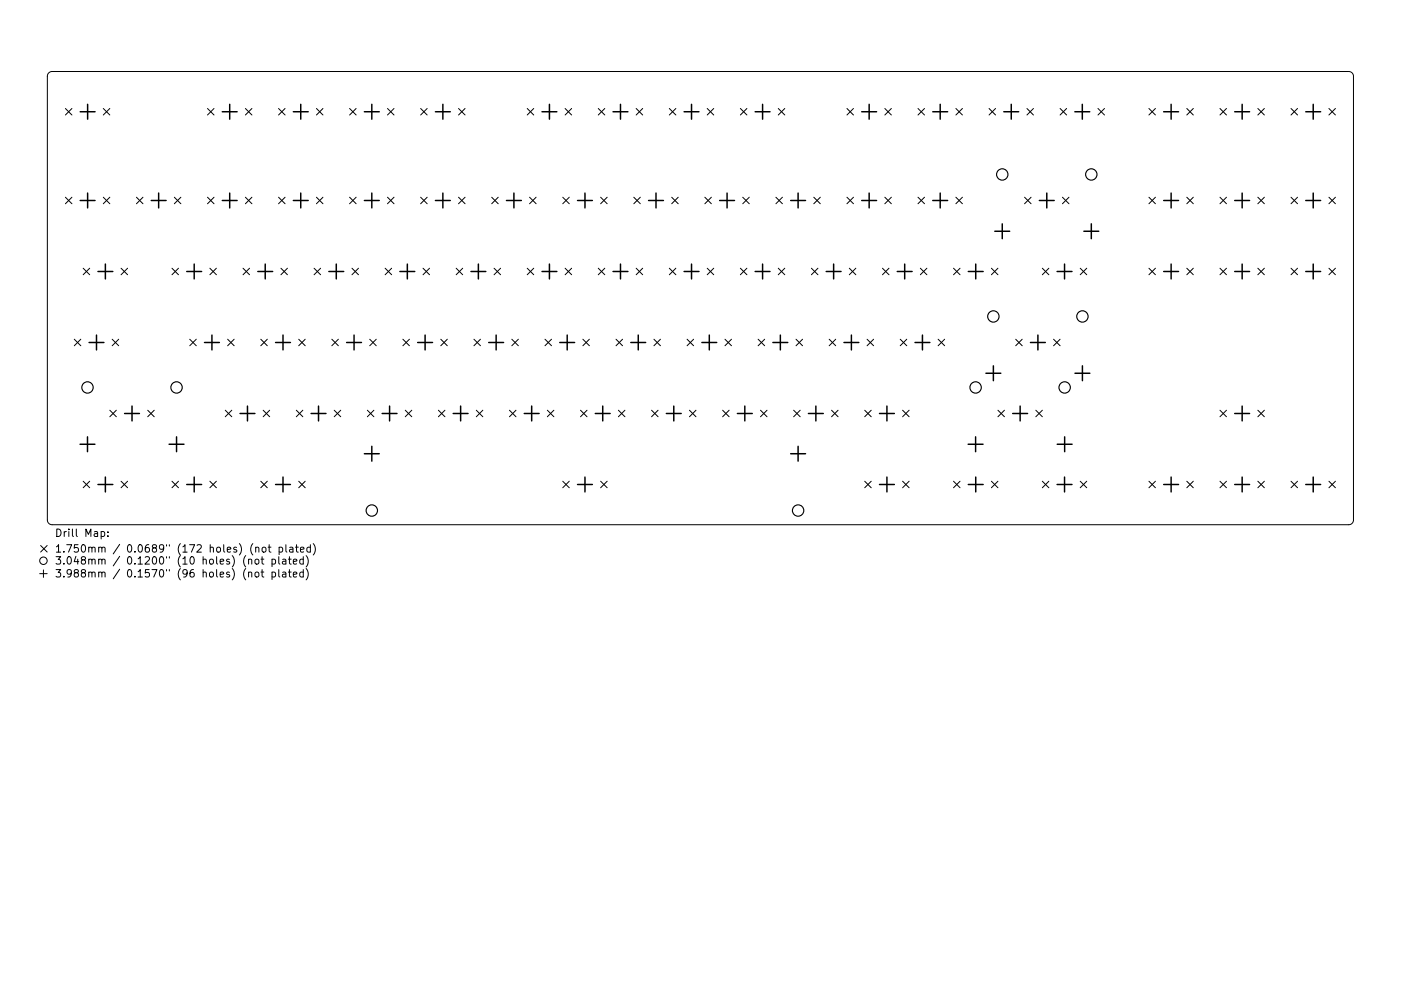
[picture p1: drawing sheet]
<svg xmlns="http://www.w3.org/2000/svg" width="297mm" height="210mm" viewBox="0 0 297 210" stroke-linecap="round" stroke-linejoin="round" font-family="sans-serif">
<defs><g id="words">
<g font-size="2.2">
<text x="11.6" y="113.9">Drill Map:</text>
<text x="11.6" y="117.2">1.750mm / 0.0689&quot; (172 holes) (not plated)</text>
<text x="11.6" y="119.8">3.048mm / 0.1200&quot; (10 holes) (not plated)</text>
<text x="11.6" y="122.5">3.988mm / 0.1570&quot; (96 holes) (not plated)</text>
</g>
</g></defs>
<g fill="none" stroke="#000" stroke-width=".21">
<path d="M10.3 15.5l.7-.3h275a1 1 0 0 1 1 1v94.1a1 1 0 0 1-1 1h-275a1 1 0 0 1-1-1v-94.1zM13.9 23l1.4 1.4M15.3 23l-1.4 1.4M21.9 23l1.4 1.4M23.3 23l-1.4 1.4M44 23l1.4 1.4M45.4 23l-1.4 1.4M52 23l1.4 1.4M53.4 23l-1.4 1.4M59.1 23l1.3 1.4M60.4 23l-1.3 1.4M67.1 23l1.4 1.4"/>
<path d="M68.5 23l-1.4 1.4M74.1 23l1.4 1.4M75.5 23l-1.4 1.4M82.2 23l1.3 1.4M83.5 23l-1.3 1.4M89.2 23l1.4 1.4M90.6 23l-1.4 1.4M97.2 23l1.4 1.4M98.6 23l-1.4 1.4M111.8 23l1.4 1.4M113.2 23l-1.4 1.4M119.8 23l1.4 1.4"/>
<path d="M121.2 23l-1.4 1.4M126.8 23l1.4 1.4M128.2 23l-1.4 1.4M134.9 23l1.4 1.4M136.3 23l-1.4 1.4M141.9 23l1.4 1.4M143.3 23l-1.4 1.4M149.9 23l1.4 1.4M151.3 23l-1.4 1.4M157 23l1.4 1.4M158.4 23l-1.4 1.4M165 23l1.4 1.4"/>
<path d="M166.4 23l-1.4 1.4M179.6 23l1.4 1.4M181 23l-1.4 1.4M187.6 23l1.4 1.4M189 23l-1.4 1.4M194.6 23l1.4 1.4M196 23l-1.4 1.4M202.7 23l1.4 1.4M204.1 23l-1.4 1.4M209.7 23l1.4 1.4M211.1 23l-1.4 1.4M217.7 23l1.4 1.4"/>
<path d="M219.1 23l-1.4 1.4M224.8 23l1.3 1.4M226.1 23l-1.3 1.4M232.8 23l1.4 1.4M234.2 23l-1.4 1.4M243.6 23l1.4 1.4M245 23l-1.4 1.4M251.6 23l1.4 1.4M253 23l-1.4 1.4M258.7 23l1.3 1.4M260 23l-1.3 1.4M266.7 23l1.4 1.4"/>
<path d="M268.1 23l-1.4 1.4M273.7 23l1.4 1.4M275.1 23l-1.4 1.4M281.8 23l1.3 1.4M283.1 23l-1.3 1.4M13.9 41.8l1.4 1.4M15.3 41.8l-1.4 1.4M17.6 56.9l1.4 1.4M19 56.9l-1.4 1.4M21.9 41.8l1.4 1.4M23.3 41.8l-1.4 1.4M25.7 56.9l1.4 1.4"/>
<path d="M27.1 56.9l-1.4 1.4M28.9 41.8l1.4 1.4M30.3 41.8l-1.4 1.4M36.5 56.9l1.3 1.4M37 41.8l1.3 1.4M37.8 56.9l-1.3 1.4M38.3 41.8l-1.3 1.4M44 41.8l1.4 1.4M44.5 56.9l1.4 1.4M45.4 41.8l-1.4 1.4M45.9 56.9l-1.4 1.4M51.5 56.9l1.4 1.4"/>
<path d="M52 41.8l1.4 1.4M52.9 56.9l-1.4 1.4M53.4 41.8l-1.4 1.4M59.1 41.8l1.3 1.4M59.6 56.9l1.3 1.4M60.4 41.8l-1.3 1.4M60.9 56.9l-1.3 1.4M66.6 56.9l1.4 1.4M67.1 41.8l1.4 1.4M68 56.9l-1.4 1.4M68.5 41.8l-1.4 1.4M74.1 41.8l1.4 1.4"/>
<path d="M74.6 56.9l1.4 1.4M75.5 41.8l-1.4 1.4M76 56.9l-1.4 1.4M81.7 56.9l1.3 1.4M82.2 41.8l1.3 1.4M83 56.9l-1.3 1.4M83.5 41.8l-1.3 1.4M89.2 41.8l1.4 1.4M89.7 56.9l1.4 1.4M90.6 41.8l-1.4 1.4M91.1 56.9l-1.4 1.4M96.7 56.9l1.4 1.4"/>
<path d="M97.2 41.8l1.4 1.4M98.1 56.9l-1.4 1.4M98.6 41.8l-1.4 1.4M104.2 41.8l1.4 1.4M104.8 56.9l1.3 1.4M105.6 41.8l-1.4 1.4M106.1 56.9l-1.3 1.4M111.8 56.9l1.4 1.4M112.3 41.8l1.4 1.4M113.2 56.9l-1.4 1.4M113.7 41.8l-1.4 1.4M119.3 41.8l1.4 1.4"/>
<path d="M119.8 56.9l1.4 1.4M120.7 41.8l-1.4 1.4M121.2 56.9l-1.4 1.4M126.8 56.9l1.4 1.4M127.3 41.8l1.4 1.4M128.2 56.9l-1.4 1.4M128.7 41.8l-1.4 1.4M134.4 41.8l1.4 1.4M134.9 56.9l1.4 1.4M135.8 41.8l-1.4 1.4M136.3 56.9l-1.4 1.4M141.9 56.9l1.4 1.4"/>
<path d="M142.4 41.8l1.4 1.4M143.3 56.9l-1.4 1.4M143.8 41.8l-1.4 1.4M149.4 41.8l1.4 1.4M149.9 56.9l1.4 1.4M150.8 41.8l-1.4 1.4M151.3 56.9l-1.4 1.4M157 56.9l1.4 1.4M157.5 41.8l1.4 1.4M158.4 56.9l-1.4 1.4M158.9 41.8l-1.4 1.4M164.5 41.8l1.4 1.4"/>
<path d="M165 56.9l1.4 1.4M165.9 41.8l-1.4 1.4M166.4 56.9l-1.4 1.4M172 56.9l1.4 1.4M172.5 41.8l1.4 1.4M173.4 56.9l-1.4 1.4M173.9 41.8l-1.4 1.4M179.6 41.8l1.4 1.4M180.1 56.9l1.4 1.4M181 41.8l-1.4 1.4M181.5 56.9l-1.4 1.4M187.1 56.9l1.4 1.4"/>
<path d="M187.6 41.8l1.4 1.4M188.5 56.9l-1.4 1.4M189 41.8l-1.4 1.4M194.6 41.8l1.4 1.4M195.1 56.9l1.4 1.4M196 41.8l-1.4 1.4M196.5 56.9l-1.4 1.4M202.2 56.9l1.3 1.4M202.7 41.8l1.4 1.4M203.5 56.9l-1.3 1.4M204.1 41.8l-1.4 1.4M210.2 56.9l1.4 1.4"/>
<path d="M211.6 56.9l-1.4 1.4M217.2 41.8l1.4 1.4M218.6 41.8l-1.4 1.4M221 56.9l1.4 1.4M222.4 56.9l-1.4 1.4M225.3 41.8l1.3 1.4M226.6 41.8l-1.3 1.4M229 56.9l1.4 1.4M230.4 56.9l-1.4 1.4M243.6 41.8l1.4 1.4M243.6 56.9l1.4 1.4M245 41.8l-1.4 1.4"/>
<path d="M245 56.9l-1.4 1.4M251.6 41.8l1.4 1.4M251.6 56.9l1.4 1.4M253 41.8l-1.4 1.4M253 56.9l-1.4 1.4M258.7 41.8l1.3 1.4M258.7 56.9l1.3 1.4M260 41.8l-1.3 1.4M260 56.9l-1.3 1.4M266.7 41.8l1.4 1.4M266.7 56.9l1.4 1.4M268.1 41.8l-1.4 1.4"/>
<path d="M268.1 56.9l-1.4 1.4M273.7 41.8l1.4 1.4M273.7 56.9l1.4 1.4M275.1 41.8l-1.4 1.4M275.1 56.9l-1.4 1.4M281.8 41.8l1.3 1.4M281.8 56.9l1.3 1.4M283.1 41.8l-1.3 1.4M283.1 56.9l-1.3 1.4M15.7 72l1.4 1.4M17.1 72l-1.4 1.4M23.8 72l1.4 1.4"/>
<path d="M25.2 72l-1.4 1.4M40.2 72l1.4 1.4M41.6 72l-1.4 1.4M48.3 72l1.3 1.4M49.6 72l-1.3 1.4M55.3 72l1.4 1.4M56.7 72l-1.4 1.4M63.3 72l1.4 1.4M64.7 72l-1.4 1.4M70.4 72l1.3 1.4M71.7 72l-1.3 1.4M78.4 72l1.4 1.4"/>
<path d="M79.8 72l-1.4 1.4M85.4 72l1.4 1.4M86.8 72l-1.4 1.4M93.5 72l1.3 1.4M94.8 72l-1.3 1.4M100.5 72l1.4 1.4M101.9 72l-1.4 1.4M108.5 72l1.4 1.4M109.9 72l-1.4 1.4M115.5 72l1.4 1.4M116.9 72l-1.4 1.4M123.6 72l1.4 1.4"/>
<path d="M125 72l-1.4 1.4M130.6 72l1.4 1.4M132 72l-1.4 1.4M138.6 72l1.4 1.4M140 72l-1.4 1.4M145.7 72l1.4 1.4M147.1 72l-1.4 1.4M153.7 72l1.4 1.4M155.1 72l-1.4 1.4M160.7 72l1.4 1.4M162.1 72l-1.4 1.4M168.8 72l1.4 1.4"/>
<path d="M170.2 72l-1.4 1.4M175.8 72l1.4 1.4M177.2 72l-1.4 1.4M183.8 72l1.4 1.4M185.2 72l-1.4 1.4M190.9 72l1.4 1.4M192.3 72l-1.4 1.4M198.9 72l1.4 1.4M200.3 72l-1.4 1.4M215.3 72l1.4 1.4M216.7 72l-1.4 1.4M223.4 72l1.4 1.4"/>
<path d="M224.8 72l-1.4 1.4M23.3 87l1.4 1.4M24.7 87l-1.4 1.4M31.3 87l1.4 1.4M32.7 87l-1.4 1.4M47.8 87l1.3 1.4M49.1 87l-1.3 1.4M55.8 87l1.4 1.4M57.2 87l-1.4 1.4M62.8 87l1.4 1.4M64.2 87l-1.4 1.4M70.9 87l1.3 1.4"/>
<path d="M72.2 87l-1.3 1.4M77.9 87l1.4 1.4M79.3 87l-1.4 1.4M85.9 87l1.4 1.4M87.3 87l-1.4 1.4M93 87l1.3 1.4M94.3 87l-1.3 1.4M101 87l1.4 1.4M102.4 87l-1.4 1.4M108 87l1.4 1.4M109.4 87l-1.4 1.4M116 87l1.4 1.4"/>
<path d="M117.4 87l-1.4 1.4M123.1 87l1.4 1.4M124.5 87l-1.4 1.4M131.1 87l1.4 1.4M132.5 87l-1.4 1.4M138.1 87l1.4 1.4M139.5 87l-1.4 1.4M146.2 87l1.4 1.4M147.6 87l-1.4 1.4M153.2 87l1.4 1.4M154.6 87l-1.4 1.4M161.2 87l1.4 1.4"/>
<path d="M162.6 87l-1.4 1.4M168.3 87l1.4 1.4M169.7 87l-1.4 1.4M176.3 87l1.4 1.4M177.7 87l-1.4 1.4M183.3 87l1.4 1.4M184.7 87l-1.4 1.4M191.4 87l1.4 1.4M192.8 87l-1.4 1.4M211.6 87l1.4 1.4M213 87l-1.4 1.4M219.6 87l1.4 1.4"/>
<path d="M221 87l-1.4 1.4M258.7 87l1.3 1.4M260 87l-1.3 1.4M266.7 87l1.4 1.4M268.1 87l-1.4 1.4M8.6 115.7l1.4 1.4M10 115.7l-1.4 1.4M17.6 102.1l1.4 1.4M19 102.1l-1.4 1.4M21.5 112.8h.4l.3 .3-.1 .6h-.6M22.9 113.7v.1M22.9 112.8v.2"/>
<path d="M25.7 102.1l1.4 1.4M27.1 102.1l-1.4 1.4M36.5 102.1l1.3 1.4M37.8 102.1l-1.3 1.4M44.5 102.1l1.4 1.4M45.9 102.1l-1.4 1.4M52.7 118.8l.2-.2 .4 .1 .1 1M54.2 116.2l.2-.1 .4 .1 .1 .9M54.2 118.7l.4-.1 .3 .3v.5l-.3 .3-.4-.1-.1-.2zM54.2 116.1v1M55.3 102.1l1.4 1.4M55.3 118.6h.6"/>
<path d="M55.6 118.1v1.4l.3 .2M55.7 116.2l.4-.1 .3 .3v.4l-.3 .3h-.4l-.1-.3zM56.7 102.1l-1.4 1.4M56.8 116.1h.6M57.1 115.6v1.3l.3 .2M57.7 118.7l.4-.1 .3 .3-.1 .7h-.6M57.7 118.6v1.6M59.1 118.1v1.4l.2 .2M59.2 116.2l.4-.1 .3 .3-.1 .7h-.6M59.2 116.1v1.6M59.9 118.7h.6l.1 1M60.6 115.6v1.3l.2 .2"/>
<path d="M60.6 119l-.5 .1-.2 .2 .2 .4 .5-.1M61.1 118.6h.6M61.4 118.1v1.4l.3 .2M61.4 116.2h.6l.1 .9M62.1 116.5h-.5l-.2 .3 .2 .3h.5M62.2 119.2l.7-.2v-.3l-.5-.1-.2 .3 .1 .7h.6M62.6 116.1h.6M62.9 115.6v1.3l.3 .2M63.3 102.1l1.4 1.4M63.7 116.6l.8-.1-.1-.3-.5-.1-.2 .2 .1 .8h.6M64.3 118.7l-.4-.1-.4 .3 .2 .7h.6M64.3 118.1v1.6"/>
<path d="M64.7 102.1l-1.4 1.4M64.9 117.9a1.81 1.81 0 0 1 0 2.4M65.8 116.2l-.4-.1-.3 .3 .1 .7h.6M65.8 115.6v1.5M66.4 115.3a1.81 1.81 0 0 1 0 2.4M119.3 102.1l1.4 1.4M120.7 102.1l-1.4 1.4M127.3 102.1l1.4 1.4M128.7 102.1l-1.4 1.4M183.3 102.1l1.4 1.4M184.7 102.1l-1.4 1.4M191.4 102.1l1.4 1.4"/>
<path d="M192.8 102.1l-1.4 1.4M202.2 102.1l1.3 1.4M203.5 102.1l-1.3 1.4M210.2 102.1l1.4 1.4M211.6 102.1l-1.4 1.4M221 102.1l1.4 1.4M222.4 102.1l-1.4 1.4M229 102.1l1.4 1.4M230.4 102.1l-1.4 1.4M243.6 102.1l1.4 1.4M245 102.1l-1.4 1.4M251.6 102.1l1.4 1.4"/>
<path d="M253 102.1l-1.4 1.4M258.7 102.1l1.3 1.4M260 102.1l-1.3 1.4M266.7 102.1l1.4 1.4M268.1 102.1l-1.4 1.4M273.7 102.1l1.4 1.4M275.1 102.1l-1.4 1.4M281.8 102.1l1.3 1.4M283.1 102.1l-1.3 1.4M8.4 121.7h1.6M9.2 120.9v1.6M52.7 121.5l.2-.1h.4l.1 1"/>
<path d="M54.2 121.4h.4l.3 .3v.4l-.3 .3h-.4l-.1-.3zM55.3 121.4h.6M55.6 120.8v1.4l.3 .2M57.7 121.4h.4l.3 .3-.1 .7h-.6M57.7 121.4v1.6M59.1 120.8v1.4l.2 .2M59.9 121.4h.6l.1 1M60.6 121.7l-.5 .1-.2 .2 .2 .4h.5M61.1 121.4h.6M61.4 120.8v1.4l.3 .2M62.2 121.9l.7-.2v-.3h-.5l-.2 .2 .1 .8h.6M64.3 121.4h-.4l-.4 .3 .2 .7h.6"/>
<path d="M64.3 120.8v1.6M64.9 120.6a1.81 1.81 0 0 1 0 2.4"/>
<circle cx="9.2" cy="119" r=".79"/>
</g>
<g fill="none" stroke="#000" stroke-width=".24">
<circle cx="212.5" cy="37" r="1.21"/>
<circle cx="231.4" cy="37" r="1.21"/>
<circle cx="210.6" cy="67.1" r="1.21"/>
<circle cx="229.5" cy="67.1" r="1.21"/>
<circle cx="18.6" cy="82.2" r="1.21"/>
<circle cx="37.4" cy="82.2" r="1.21"/>
<circle cx="206.8" cy="82.2" r="1.21"/>
<circle cx="225.7" cy="82.2" r="1.21"/>
<circle cx="78.8" cy="108.3" r="1.21"/>
<circle cx="169.2" cy="108.3" r="1.21"/>
</g>
<g fill="none" stroke="#000" stroke-width=".32">
<path d="M17 23.7h3.2M18.6 22.1v3.2M47.1 23.7h3.2M48.7 22.1v3.2M62.2 23.7h3.1M63.8 22.1v3.2M77.3 23.7h3.1M78.8 22.1v3.2M92.3 23.7h3.2M93.9 22.1v3.2M114.9 23.7h3.2M116.5 22.1v3.2"/>
<path d="M130 23.7h3.1M131.6 22.1v3.2M145 23.7h3.2M146.6 22.1v3.2M160.1 23.7h3.2M161.7 22.1v3.2M182.7 23.7h3.2M184.3 22.1v3.2M197.8 23.7h3.1M199.3 22.1v3.2M212.8 23.7h3.2M214.4 22.1v3.2"/>
<path d="M227.9 23.7h3.1M229.5 22.1v3.2M246.7 23.7h3.2M248.3 22.1v3.2M261.8 23.7h3.1M263.4 22.1v3.2M276.8 23.7h3.2M278.4 22.1v3.2M17 42.5h3.2M18.6 41v3.1M20.8 57.6h3.1M22.3 56v3.2"/>
<path d="M32.1 42.5h3.1M33.6 41v3.1M39.6 57.6h3.1M41.2 56v3.2M47.1 42.5h3.2M48.7 41v3.1M54.7 57.6h3.1M56.2 56v3.2M62.2 42.5h3.1M63.8 41v3.1M69.7 57.6h3.2M71.3 56v3.2"/>
<path d="M77.3 42.5h3.1M78.8 41v3.1M84.8 57.6h3.1M86.4 56v3.2M92.3 42.5h3.2M93.9 41v3.1M99.8 57.6h3.2M101.4 56v3.2M107.4 42.5h3.1M109 41v3.1M114.9 57.6h3.2M116.5 56v3.2"/>
<path d="M122.4 42.5h3.2M124 41v3.1M130 57.6h3.1M131.6 56v3.2M137.5 42.5h3.2M139.1 41v3.1M145 57.6h3.2M146.6 56v3.2M152.6 42.5h3.1M154.2 41v3.1M160.1 57.6h3.2M161.7 56v3.2"/>
<path d="M167.6 42.5h3.2M169.2 41v3.1M175.2 57.6h3.1M176.7 56v3.2M182.7 42.5h3.2M184.3 41v3.1M190.2 57.6h3.2M191.8 56v3.2M197.8 42.5h3.1M199.3 41v3.1M205.3 57.6h3.2M206.9 56v3.2"/>
<path d="M210.9 49.1h3.2M212.5 47.5v3.1M220.4 42.5h3.1M221.9 41v3.1M224.1 57.6h3.2M225.7 56v3.2M229.8 49.1h3.2M231.4 47.5v3.1M246.7 42.5h3.2M246.7 57.6h3.2M248.3 41v3.1M248.3 56v3.2"/>
<path d="M261.8 42.5h3.1M261.8 57.6h3.1M263.4 41v3.1M263.4 56v3.2M276.8 42.5h3.2M276.8 57.6h3.2M278.4 41v3.1M278.4 56v3.2M18.9 72.7h3.1M20.5 71.1v3.1M43.4 72.7h3.1M44.9 71.1v3.1"/>
<path d="M58.4 72.7h3.2M60 71.1v3.1M73.5 72.7h3.1M75.1 71.1v3.1M88.6 72.7h3.1M90.1 71.1v3.1M103.6 72.7h3.2M105.2 71.1v3.1M118.7 72.7h3.1M120.3 71.1v3.1M133.7 72.7h3.2M135.3 71.1v3.1"/>
<path d="M148.8 72.7h3.2M150.4 71.1v3.1M163.9 72.7h3.1M165.4 71.1v3.1M178.9 72.7h3.2M180.5 71.1v3.1M194 72.7h3.2M195.6 71.1v3.1M209 79.2h3.2M210.6 77.6v3.2M218.5 72.7h3.1M220.1 71.1v3.1"/>
<path d="M227.9 79.2h3.2M229.5 77.6v3.2M17 94.3h3.1M18.6 92.7v3.1M26.4 87.7h3.2M28 86.2v3.1M35.9 94.3h3.1M37.4 92.7v3.1M50.9 87.7h3.1M52.5 86.2v3.1M66 87.7h3.1M67.5 86.2v3.1"/>
<path d="M77.3 96.3h3.1M78.8 94.7v3.1M81 87.7h3.2M82.6 86.2v3.1M96.1 87.7h3.1M97.7 86.2v3.1M111.1 87.7h3.2M112.7 86.2v3.1M126.2 87.7h3.2M127.8 86.2v3.1M141.3 87.7h3.1M142.9 86.2v3.1"/>
<path d="M156.3 87.7h3.2M157.9 86.2v3.1M167.6 96.3h3.2M169.2 94.7v3.1M171.4 87.7h3.2M173 86.2v3.1M186.5 87.7h3.1M188 86.2v3.1M205.3 94.3h3.1M206.8 92.7v3.1M214.7 87.7h3.2M216.3 86.2v3.1"/>
<path d="M224.2 94.3h3.1M225.7 92.7v3.1M261.8 87.7h3.1M263.4 86.2v3.1M20.8 102.8h3.1M22.3 101.2v3.2M39.6 102.8h3.1M41.2 101.2v3.2M58.4 102.8h3.2M60 101.2v3.2M122.4 102.8h3.2M124 101.2v3.2"/>
<path d="M186.5 102.8h3.1M188 101.2v3.2M205.3 102.8h3.2M206.9 101.2v3.2M224.1 102.8h3.2M225.7 101.2v3.2M246.7 102.8h3.2M248.3 101.2v3.2M261.8 102.8h3.1M263.4 101.2v3.2M276.8 102.8h3.2M278.4 101.2v3.2"/>
</g>
<use href="#words"/>
</svg>
